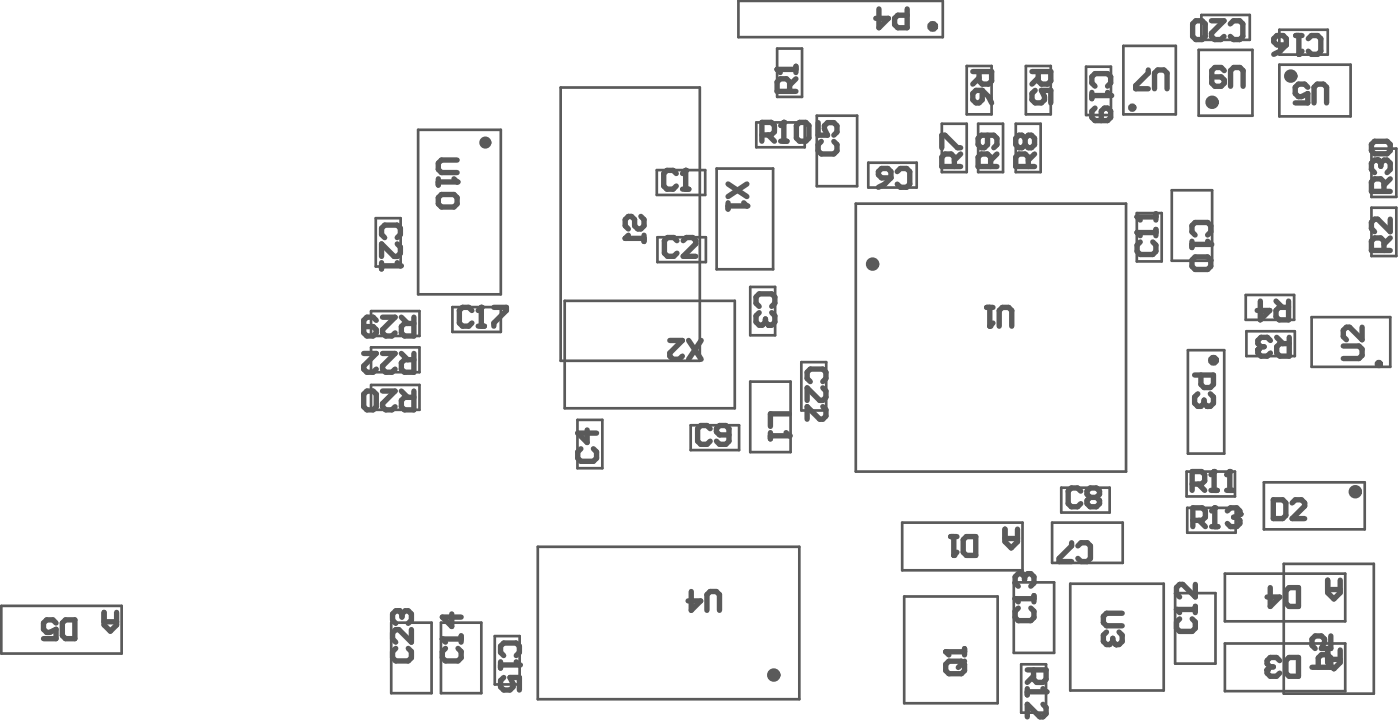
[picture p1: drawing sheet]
<svg xmlns="http://www.w3.org/2000/svg" width="173mm" height="90mm" viewBox="0 0 173 90" stroke-linecap="round" stroke-linejoin="round" font-family="sans-serif">
<g fill="none" stroke="#5a5a5a" stroke-width=".33">
<path d="M51.7 16h10.3v20.4h-10.3zM69.4 10.8h17.2v33.8h-17.2zM91.4 .1h25.2v4.5h-25.2zM93.6 15.1h6v3.1h-6zM96.2 6h3v6h-3zM101.1 14.3h4.9v8.7h-4.9zM116.5 15.3h3.1v6h-3.1zM119.6 8.2h3.1v5.9h-3.1zM121 15.3h3.1v6h-3.1zM125.7 15.3h3.1v6h-3.1zM126.9 8.2h3.1v5.9h-3.1zM134.4 8.2h3.1v6h-3.1z"/>
<path d="M139 5.7h6.5v8.4h-6.5zM148.3 6.2h6.7v8.1h-6.7zM148.6 1.9h6v3h-6zM158.3 3.7h6v3h-6zM158.3 8h8.8v6.4h-8.8zM169.7 18.4h3.1v5.9h-3.1zM45.9 38.5h6v3h-6zM46.5 27h3.1v5.9h-3.1zM56 38h6v3h-6zM69.9 37.2h21v13.3h-21zM81.3 21h6v3.1h-6zM81.3 29.3h6v3.1h-6z"/>
<path d="M88.7 20.8h7v12.5h-7zM92.8 35.5h3.1v5.9h-3.1zM105.9 25.2h33.4v33.1h-33.4zM107.4 20.1h6v3.1h-6zM140.7 26.3h3v6h-3zM145 23.5h5v8.7h-5zM154.1 36.5h6v3h-6zM162.3 39.2h9.7v6.1h-9.7zM169.7 25.7h3.1v5.9h-3.1zM45.9 42.9h6v3.1h-6zM45.9 47.6h6v3.1h-6zM71.4 51.9h3.1v6h-3.1z"/>
<path d="M85.5 52.6h5.9v3h-5.9zM92.8 47.2h5v8.7h-5zM99.1 44.8h3.1v5.9h-3.1zM146.8 58.3h6v3.1h-6zM147 43.3h4.5v12.8h-4.5zM154.2 40.9h6v3.1h-6zM156.4 59.6h12.5v5.8h-12.5zM.2 74.9h14.9v5.9h-14.9zM48.4 77h5v8.7h-5zM54.6 77h5v8.7h-5zM61.2 78.6h3.1v6h-3.1zM66.5 67.6h32.4v18.8h-32.4z"/>
<path d="M111.6 64.6h14.9v5.9h-14.9zM111.9 73.7h11.5v13.2h-11.5zM125.4 72h5v8.7h-5zM130.2 64.6h8.7v5h-8.7zM131.3 60.3h6v3h-6zM132.4 72.1h11.6v13.2h-11.6zM145.4 73.3h5v8.7h-5zM146.9 62.8h6v3h-6zM151.5 70.9h14.9v5.9h-14.9zM151.5 79.5h14.9v5.9h-14.9zM158.8 69.7h11.2v16h-11.2zM126.3 82.1h3.1v6h-3.1z"/>
</g>
<path d="M49.3 75.5h-.3l-.4 .4v.8l.4 .3M50.9 77.8v1.6l-1.6-1.6h-.3l-.4 .4v.8l.4 .4M124.3 65.4v1.5l.8 .8 .8-.8v-1.5M124.3 66.6h1.6M164.3 71.7v1.6l.7 .7 .8-.7v-1.6M164.3 72.9h1.5M49 80.1l-.4 .4v.8l.4 .4h1.5l.4-.4v-.8l-.4-.4M164.3 80.3v1.6l.7 .8 .8-.8v-1.6M164.3 81.5h1.5" fill="none" stroke="#5a5a5a" stroke-width=".66"/>
<circle cx="49.3" cy="75.5" r=".33" fill="#5a5a5a"/>
<path d="M49.3 75.5l.4 .4M49.7 75.9v.4M49.7 75.9l.4-.4h.4l.4 .4v.8l-.4 .3M54.7 79h2.4M57.1 78.6v.8M55.1 80.1l-.4 .4v.8l.4 .4h1.6l.4-.4v-.8l-.4-.4" fill="none" stroke="#5a5a5a" stroke-width=".66"/>
<circle cx="54.7" cy="79" r=".33" fill="#5a5a5a"/>
<path d="M54.7 79l.4 .4M55.9 75.9v1.5l-1.2-1.1h2.4M61.9 81.8v.8M61.9 82.2h2.4M62.3 81l-.4-.4v-.7l.4-.4h1.6l.4 .4v.7l-.4 .4" fill="none" stroke="#5a5a5a" stroke-width=".66"/>
<circle cx="64.3" cy="82.2" r=".33" fill="#5a5a5a"/>
<path d="M95.3 53.5v.7M95.3 53.9h2.3M97.6 51.1h-2.3v1.6M62.3 83.7l-.4 .4v.8l.4 .4h.8l.4-.4v-.4l-.4-.8h1.2v1.6M63.9 81.8l.4 .4" fill="none" stroke="#5a5a5a" stroke-width=".66"/>
<circle cx="97.6" cy="53.9" r=".33" fill="#5a5a5a"/>
<path d="M96.1 8.6h2.4M97.7 11.3v-1.2l-.4-.4h-.8l-.4 .4v1.2h2.4M98.5 9.7l-.8 .8M98.5 8.2v.8M97.3 53.5l.3 .4" fill="none" stroke="#5a5a5a" stroke-width=".66"/>
<circle cx="96.1" cy="8.6" r=".33" fill="#5a5a5a"/>
<path d="M96.1 8.6l.4 .4M116.5 18.3v-1.6h.4l1.6 1.6h.4M118.9 19l-.8 .8M118.1 20.6v-1.2l-.4-.4h-.8l-.4 .4v1.2h2.4M138.5 78.1l.3 .4v.8l-.3 .4h-.4M138.8 75.8h-1.9l-.4 .4v.8l.4 .3h1.9" fill="none" stroke="#5a5a5a" stroke-width=".66"/>
<circle cx="138.1" cy="79.7" r=".33" fill="#5a5a5a"/>
<path d="M170.5 19.8h-.4l-.4 .4v.7l.4 .4M171.2 23.7v-1.2l-.4-.4h-.7l-.4 .4v1.2h2.3M172 22.1l-.8 .8M136.9 78.1l-.4 .4v.8l.4 .4h.4l.4-.4M137.7 79.3l.4 .4M137.7 78.9v.4" fill="none" stroke="#5a5a5a" stroke-width=".66"/>
<circle cx="170.5" cy="19.8" r=".33" fill="#5a5a5a"/>
<path d="M169.7 17.8l.4-.3h1.5l.4 .3v.8l-.4 .4h-1.5l-.4-.4zM170.5 19.8l.3 .4M90.1 22.7l2.3 1.6M90.1 25.1v.7M90.1 25.5h2.3M92.4 22.7l-2.3 1.6M170.8 20.2v.4M170.8 20.2l.4-.4h.4l.4 .4v.7l-.4 .4M171.2 31v-1.2l-.4-.4h-.7l-.4 .4v1.2h2.3M172 27.1v1.5l-1.5-1.5h-.4l-.4 .4v.7l.4 .4M172 29.4l-.8 .8" fill="none" stroke="#5a5a5a" stroke-width=".66"/>
<circle cx="92.4" cy="25.5" r=".33" fill="#5a5a5a"/>
<path d="M101.2 15.2v1.5h1.2l-.4-.8v-.4l.4-.3h.8l.4 .3v.8l-.4 .4M101.6 17.5l-.4 .4v.7l.4 .4h1.6l.4-.4v-.7l-.4-.4M92 25.1l.4 .4M100.2 47.2l-.3-.4v-.8l.3-.4h1.6l.4 .4v.8l-.4 .4M101.8 47.9l.4 .4v.8l-.4 .4h-.4l-1.5-1.6v1.6M101.8 50.3l.4 .3v.8l-.4 .4h-.4l-1.5-1.5v1.5M12.9 75.7v1.5l.8 .8 .7-.8v-1.5M12.9 76.9h1.5M125.6 74h2.3M126 75.2l-.4 .3v.8l.4 .4h1.5l.4-.4v-.8l-.4-.3M127.9 73.6v.8" fill="none" stroke="#5a5a5a" stroke-width=".66"/>
<circle cx="125.6" cy="74" r=".33" fill="#5a5a5a"/>
<path d="M125.6 74l.4 .4M126.4 70.9h-.4l-.4 .4v.8l.4 .4" fill="none" stroke="#5a5a5a" stroke-width=".66"/>
<circle cx="126.4" cy="70.9" r=".33" fill="#5a5a5a"/>
<path d="M126.4 70.9l.4 .4M126.8 71.3v.4M126.8 71.3l.3-.4h.4l.4 .4v.8l-.4 .4M127.1 82.8h2.3v1.2l-.4 .3h-.7l-.4-.3v-1.2M127.1 85.1v.8M127.1 85.5h2.3M127.9 83.6l-.8 .7" fill="none" stroke="#5a5a5a" stroke-width=".66"/>
<circle cx="129.4" cy="85.5" r=".33" fill="#5a5a5a"/>
<path d="M117 82.1l.4-.4h1.5l.4 .4v.8l-.4 .4h-1.5l-.4-.4zM117 80.6h2.3M119.3 80.2v.7M119.3 81.7l-.7 .8M129 85.1l.4 .4M129 87.1l.4 .3v.8l-.4 .4h-.3l-1.6-1.5v1.5" fill="none" stroke="#5a5a5a" stroke-width=".66"/>
<circle cx="117" cy="80.6" r=".33" fill="#5a5a5a"/>
<g fill="none" stroke="#5a5a5a" stroke-width=".66">
<path d="M120.4 8.8h2.3v1.2l-.4 .4h-.8l-.4-.4v-1.2M120.4 11.6l.3-.4h.8v1.1l-.4 .4h-.4l-.3-.4zM121.1 9.6l-.7 .8M121.5 11.2l.8 .7 .4 .8M122.2 16.7v1.2l-.4 .4h-.4l-.4-.4v-.8l.4-.4h1.6l.3 .4v.8l-.3 .4M123.3 19l-.7 .8M126.8 17.1l-.4-.4h-.3l-.4 .4v.8l.4 .4h.3l.4-.4M126.8 17.1l.4-.4h.4l.4 .4v.8l-.4 .4h-.4l-.4-.4M126.8 17.1v.8M127.7 8.8h2.3v1.2l-.4 .4h-.8l-.3-.4v-1.2M128 19l-.8 .8M128.1 11.2l-.4 .4v.7l.4 .4h.7l.4-.4v-.4l-.4-.7h1.2v1.5"/>
<path d="M128.5 9.6l-.8 .8M122.6 20.6v-1.2l-.4-.4h-.8l-.4 .4v1.2h2.3M127.2 20.6v-1.2l-.4-.4h-.7l-.4 .4v1.2h2.3M145.6 75.3h2.3M145.9 76.5l-.3 .4v.8l.3 .3h1.6l.4-.3v-.8l-.4-.4M147.9 74.9v.8M117 80.6l.4 .3"/>
</g>
<circle cx="145.6" cy="75.3" r=".33" fill="#5a5a5a"/>
<path d="M147.8 46.4h2.3v1.1l-.4 .4h-.7l-.4-.4v-1.1M149.7 48.7l.4 .4v.7l-.4 .4h-.3M145.6 75.3l.3 .4M147.9 72.2v1.6l-1.6-1.6h-.4l-.3 .4v.8l.3 .4" fill="none" stroke="#5a5a5a" stroke-width=".66"/>
<circle cx="149.4" cy="50.2" r=".33" fill="#5a5a5a"/>
<path d="M140.7 28.7h2.3M141.1 29.9l-.4 .4v.8l.4 .4h1.5l.4-.4v-.8l-.4-.4M143 28.4v.7M148.2 48.7l-.4 .4v.7l.4 .4h.4l.4-.4M149 49.8l.4 .4M149 49.4v.4" fill="none" stroke="#5a5a5a" stroke-width=".66"/>
<circle cx="140.7" cy="28.7" r=".33" fill="#5a5a5a"/>
<path d="M140.7 28.7l.4 .4M140.7 26.8h2.3M143 26.4v.8" fill="none" stroke="#5a5a5a" stroke-width=".66"/>
<circle cx="140.7" cy="26.8" r=".33" fill="#5a5a5a"/>
<path d="M47.2 32.5v.7M47.2 32.9h2.3M47.6 29.4l-.4-.4v-.8l.4-.4h1.5l.4 .4v.8l-.4 .4M49.1 30.1l.4 .4v.8l-.4 .4h-.3l-1.6-1.6v1.6M140.7 26.8l.4 .4" fill="none" stroke="#5a5a5a" stroke-width=".66"/>
<circle cx="49.5" cy="32.9" r=".33" fill="#5a5a5a"/>
<path d="M49.1 32.5l.4 .4M77.4 29.5h2.3M79.3 26.7l.4 .4v.8l-.4 .4h-.4l-.4-.4v-.8l-.4-.4h-.4l-.3 .4v.8l.3 .4M79.7 29.1v.7M71.9 55.5l-.4 .4v.7l.4 .4h1.5l.4-.4v-.7l-.4-.4M72.6 53.1v1.6l-1.1-1.2h2.3" fill="none" stroke="#5a5a5a" stroke-width=".66"/>
<circle cx="77.4" cy="29.5" r=".33" fill="#5a5a5a"/>
<path d="M77.7 29.1l-.3 .4M93.9 37.9l-.4-.4v-.8l.4-.4h1.6l.4 .4v.8l-.4 .4M95.5 38.6l.4 .4v.8l-.4 .4h-.4" fill="none" stroke="#5a5a5a" stroke-width=".66"/>
<circle cx="95.1" cy="40.2" r=".33" fill="#5a5a5a"/>
<path d="M93.9 38.6l-.4 .4v.8l.4 .4h.4l.4-.4M94.7 39.8l.4 .4M94.7 39.4v.4M147.5 29.8v.8M147.5 30.2h2.3M147.9 29l-.4-.3v-.8l.4-.4h1.5l.4 .4v.8l-.4 .3" fill="none" stroke="#5a5a5a" stroke-width=".66"/>
<circle cx="149.8" cy="30.2" r=".33" fill="#5a5a5a"/>
<g fill="none" stroke="#5a5a5a" stroke-width=".66">
<path d="M83.7 21.4l-.4-.3h-.8l-.4 .3v1.6l.4 .4h.8l.4-.4M83.8 29.7l-.4-.3h-.8l-.4 .3v1.6l.4 .4h.8l.4-.4M84.4 23.4h.8M84.5 29.7l.4-.3h.8l.4 .3v.4l-1.6 1.6h1.6M84.8 21.1v2.3M147.5 32.1l.4-.3h1.5l.4 .3v.8l-.4 .4h-1.5l-.4-.4zM149.4 29.8l.4 .4M82.9 42.1h1.5l-1.5 1.5v.4l.4 .4h.7l.4-.4M85.2 42.1l1.6 2.3M86.8 42.1l-1.6 2.3M166.2 42.8h1.9l.4 .4v.7l-.4 .4h-1.9M168.5 40.4v1.6l-1.5-1.6h-.4l-.4 .4v.8l.4 .4"/>
<path d="M6.9 77l-.4-.4h-.7l-.4 .4v.8l.4 .4h.4l.7-.4v1.1h-1.5M7.7 77l.4-.4h1.2v2.3h-1.2l-.4-.4z"/>
</g>
<circle cx="84.8" cy="21.1" r=".33" fill="#5a5a5a"/>
<path d="M94.3 16.7h1.1l.4-.4v-.8l-.4-.4h-1.1v2.4M95 16.7l.8 .8M96.6 17.5h.8M97 15.1v2.4M84.8 21.1l-.4 .3" fill="none" stroke="#5a5a5a" stroke-width=".66"/>
<circle cx="97" cy="15.1" r=".33" fill="#5a5a5a"/>
<path d="M97 15.1l-.4 .4M98.5 15.5l.4-.4h.8l.4 .4v1.6l-.4 .4h-.8l-.4-.4zM147.6 64.3h1.1l.4-.4v-.7l-.4-.4h-1.1v2.3M148.4 64.3l.7 .8M149.9 65.1h.8M150.3 62.8v2.3M157.5 61.8h1.2l.4 .4v1.5l-.4 .4h-1.2zM159.9 62.2l.4-.4h.7l.4 .4v.3l-1.5 1.6h1.5" fill="none" stroke="#5a5a5a" stroke-width=".66"/>
<circle cx="150.3" cy="62.8" r=".33" fill="#5a5a5a"/>
<path d="M150.3 62.8l-.4 .4M151.8 63.2l.4-.4h.8l.4 .4v.3" fill="none" stroke="#5a5a5a" stroke-width=".66"/>
<circle cx="153.4" cy="63.5" r=".33" fill="#5a5a5a"/>
<path d="M155.6 43.2v.4l.4 .4h.8l.4-.4M158 41.7l.7 .8M159.5 41.7v2.3h-1.2l-.3-.4v-.7l.3-.4h1.2M152.6 63.9h.4M153 63.9l.4 .4v.4l-.4 .4h-.8l-.4-.4M153.4 63.5l-.4 .4" fill="none" stroke="#5a5a5a" stroke-width=".66"/>
<circle cx="155.6" cy="43.2" r=".33" fill="#5a5a5a"/>
<path d="M147.6 3l.3-.4h.8l.4 .4v1.5l-.4 .4h-.8l-.3-.4zM149.9 2.6h1.5l-1.5 1.5v.4l.4 .4h.8l.3-.4M151.5 8.7l-.4-.4h-.8l-.4 .4v1.6l.4 .4h.8l.4-.4v-.4l-.4-.4h-1.2M152.2 3l.4-.4h.8l.4 .4v1.5l-.4 .4h-.8l-.4-.4M152.3 10.7v-2l.3-.4h.8l.4 .4v2M156 42.9l-.4 .3M156 42.9h.4M157.2 42.1l-.4-.4h-.8l-.4 .4v.4l.4 .4M117.6 66.3h.8M118 66.3v2.3M119.2 66.7l.4-.4h1.1v2.3h-1.1l-.4-.3z" fill="none" stroke="#5a5a5a" stroke-width=".66"/>
<circle cx="118" cy="68.6" r=".33" fill="#5a5a5a"/>
<g fill="none" stroke="#5a5a5a" stroke-width=".66">
<path d="M46.6 39.6l-.4-.4h-.8l-.4 .4v1.5l.4 .4h.8l.4-.4v-.3l-.4-.4h-1.2M47.3 39.2h1.6l-1.6 1.6v.3l.4 .4h.8l.4-.4M49.7 39.2l.7 .8M51.2 39.2v2.3h-1.2l-.3-.4v-.7l.3-.4h1.2M58.4 38.4l-.4-.4h-.8l-.4 .4v1.5l.4 .4h.8l.4-.4M59.5 38v2.3M45 43.7h1.6l-1.6 1.5v.4l.4 .4h.8l.4-.4M45 48.7l.4-.4h.8l.4 .4v1.6l-.4 .4h-.8l-.4-.4zM47.3 43.7h1.6l-1.6 1.5v.4l.4 .4h.8l.4-.4M47.3 48.3h1.6l-1.6 1.6v.4l.4 .4h.8l.4-.4M49.7 43.7l.7 .8M49.7 48.3l.7 .8"/>
<path d="M51.2 43.7v2.3h-1.2l-.3-.4v-.8l.3-.3h1.2M51.2 48.3v2.4h-1.2l-.3-.4v-.8l.3-.4h1.2M59.2 40.3h.7M87.9 53l-.4-.4h-.8l-.4 .4v1.5l.4 .4h.8l.4-.4M90.2 53.8h-1.2l-.4-.4v-.4l.4-.4h.8l.4 .4v1.5l-.4 .4h-.8l-.4-.4M85.5 73.1v2.3l1.2-1.1h-1.6M87.5 75.4v-1.9l.4-.4h.7l.4 .4v1.9M118.4 68.3l-.4 .3"/>
</g>
<circle cx="59.5" cy="38" r=".33" fill="#5a5a5a"/>
<path d="M59.5 38l-.3 .4M61.1 38h1.6v.4l-1.6 1.5v.4M108.7 21.2l.4-.4h.7l.4 .4v.8h-1.1l-.4-.4zM110.2 22l-.7 .8-.8 .3M111 21.2l.4-.4h.8l.4 .4v1.6l-.4 .3h-.8l-.4-.3M147.5 59.8h1.2l.4-.4v-.7l-.4-.4h-1.2v2.3M148.3 59.8l.8 .8M150.2 58.3v2.3M149.8 60.6h.8" fill="none" stroke="#5a5a5a" stroke-width=".66"/>
<circle cx="150.2" cy="58.3" r=".33" fill="#5a5a5a"/>
<path d="M150.2 58.3l-.4 .4M152.2 58.3v2.3M151.8 60.6h.7" fill="none" stroke="#5a5a5a" stroke-width=".66"/>
<circle cx="152.2" cy="58.3" r=".33" fill="#5a5a5a"/>
<g fill="none" stroke="#5a5a5a" stroke-width=".66">
<path d="M108.7 1.1v2.3l1.2-1.1h-1.5M112.2 1.1v2.3h-1.1l-.4-.4v-.7l.4-.4h1.1M161.8 10.8l-.4-.4h-.8l-.3 .4v.8l.3 .3h.4l.8-.3v1.1h-1.5M162.6 12.7v-1.9l.4-.4h.7l.4 .4v1.9M155.9 37.2v2.3l1.2-1.1h-1.6M157.9 37.2l.7 .8M159.4 37.2v2.3h-1.1l-.4-.4v-.7l.4-.4h1.1M152.2 58.3l-.4 .4M133.7 60.7l-.4-.4h-.8l-.3 .4v1.5l.3 .4h.8l.4-.4M134.9 61.5l-.4-.4v-.4l.4-.4h.8l.3 .4v.4l-.3 .4M134.9 61.5l-.4 .4v.3l.4 .4h.8l.3-.4v-.3l-.3-.4M134.9 61.5h.8"/>
<path d="M157.2 72.6v2.4l1.1-1.2h-1.5M159.1 73l.4-.4h1.2v2.4h-1.2l-.4-.4zM156.8 82.8v.4l.4 .4h.7l.4-.4M159.1 81.6l.4-.3h1.2v2.3h-1.2l-.4-.4z"/>
</g>
<circle cx="156.8" cy="82.8" r=".33" fill="#5a5a5a"/>
<path d="M135.1 11.4v.8M135.1 11.8h2.3M135.5 10.6l-.4-.3v-.8l.4-.4h1.5l.4 .4v.8l-.4 .3M164.7 78.6v1.5h-1.2l.4-.7v-.4l-.4-.4h-.8l-.4 .4v.8l.4 .3M157.2 82.4l-.4 .4M157.2 82.4h.3M158.3 81.6l-.4-.3h-.7l-.4 .3v.4l.4 .4M162.3 82.5h2.4v-1.2l-.4-.4h-.8l-.4 .4v1.2" fill="none" stroke="#5a5a5a" stroke-width=".66"/>
<circle cx="137.4" cy="11.8" r=".33" fill="#5a5a5a"/>
<path d="M135.5 13.4l-.4 .3v.8l.4 .4h1.5l.4-.4v-.8l-.4-.3h-.4l-.3 .3v1.2M137 11.4l.4 .4M160.3 4.4h.8M160.7 4.4v2.3M161.9 4.8l.4-.4h.7l.4 .4v1.5l-.4 .4h-.7l-.4-.4" fill="none" stroke="#5a5a5a" stroke-width=".66"/>
<circle cx="160.7" cy="6.7" r=".33" fill="#5a5a5a"/>
<path d="M56.6 19.8h-2l-.4 .4v.7l.4 .4h2M157.6 4.8l.4-.4h.8l.3 .4v.8h-1.1l-.4-.4zM159.1 5.6l-.7 .7-.8 .4M161.1 6.3l-.4 .4M54.2 22.1v.8M54.2 22.5h2.4" fill="none" stroke="#5a5a5a" stroke-width=".66"/>
<circle cx="56.6" cy="22.5" r=".33" fill="#5a5a5a"/>
<path d="M142.1 8.6v.4l-1.6 1.6v.4h1.6M142.8 11v-2l.4-.4h.8l.4 .4v2M54.2 24.4l.4-.4h1.6l.4 .4v.8l-.4 .4h-1.6l-.4-.4zM56.2 22.1l.4 .4M122.1 38h.8M122.5 38v2.3M123.6 40.3v-1.9l.4-.4h.8l.4 .4v1.9M132.6 67.1v.4l-1.6 1.5v.4h1.6M133.4 67.5l.3-.4h.8l.4 .4v1.5l-.4 .4h-.8l-.3-.4" fill="none" stroke="#5a5a5a" stroke-width=".66"/>
<circle cx="122.5" cy="40.3" r=".33" fill="#5a5a5a"/>
<g fill="none" stroke="#5a5a5a" stroke-width=".66">
<path d="M122.9 39.9l-.4 .4"/>
<circle cx="140.1" cy="13.3" r=".19"/>
<circle cx="170.6" cy="45" r=".19"/>
</g>
<g fill="none" stroke="#5a5a5a" stroke-width=".83">
<circle cx="60.1" cy="17.6" r=".33"/>
<circle cx="150" cy="12.6" r=".42"/>
<circle cx="159.7" cy="9.4" r=".42"/>
<circle cx="108" cy="32.6" r=".42"/>
<circle cx="167.7" cy="60.8" r=".42"/>
<circle cx="95.7" cy="83.4" r=".42"/>
</g>
<g fill="none" stroke="#5a5a5a" stroke-width=".84">
<circle cx="115.4" cy="3.3" r=".25"/>
<circle cx="150.1" cy="44.5" r=".25"/>
</g>
</svg>
